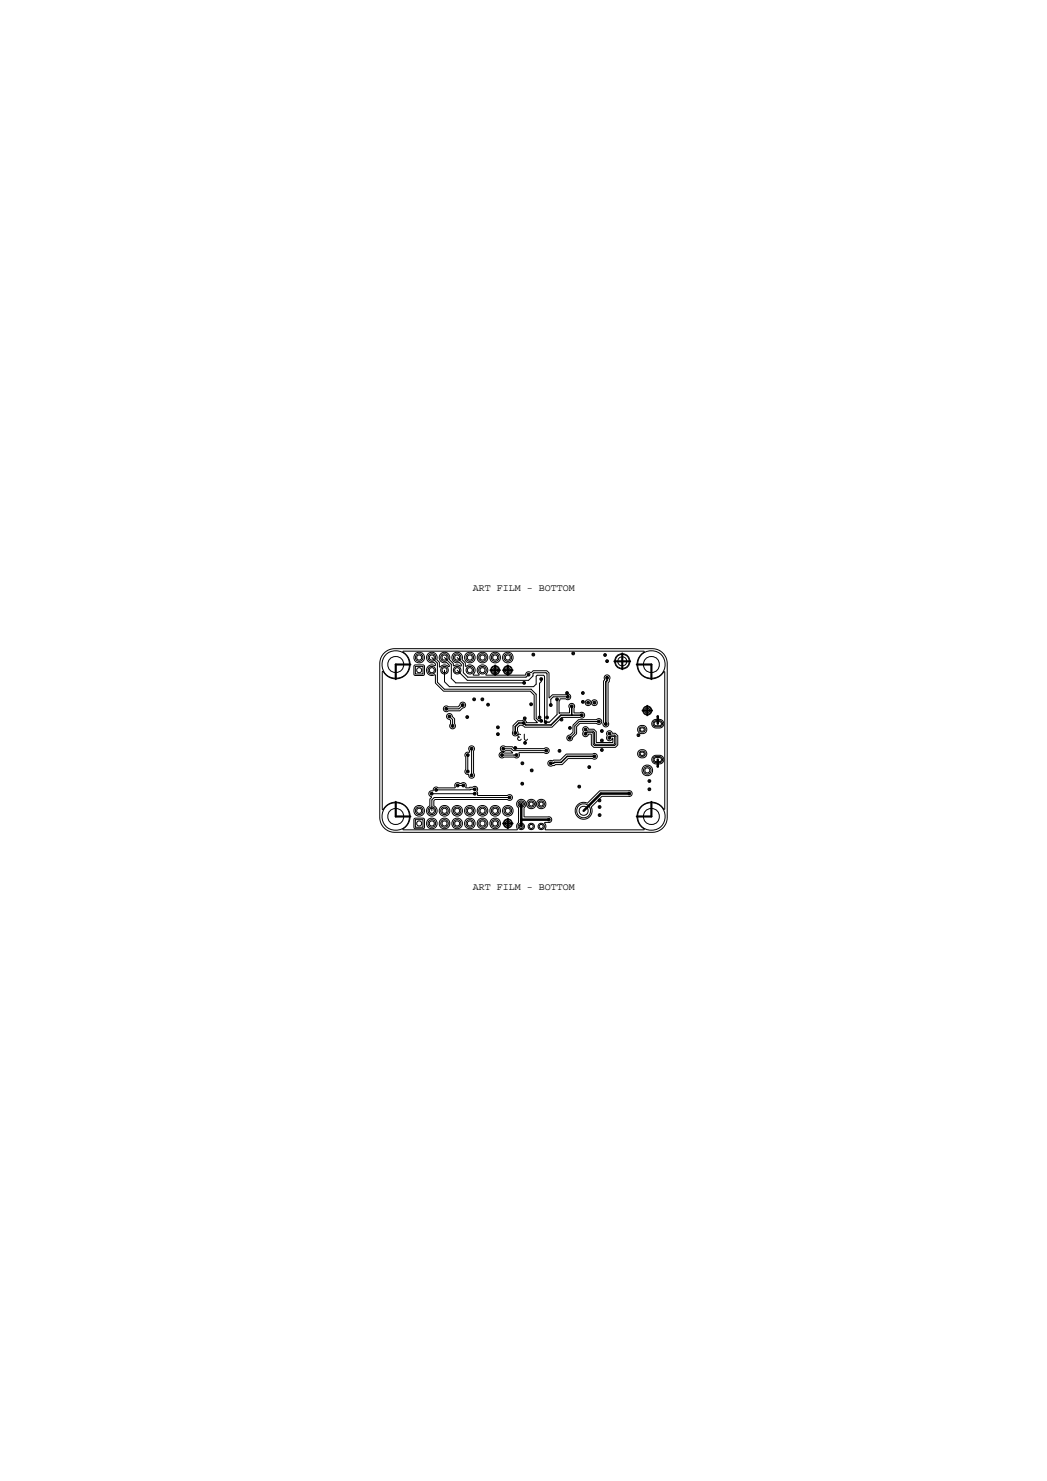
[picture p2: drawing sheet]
<svg xmlns="http://www.w3.org/2000/svg" width="210mm" height="297mm" viewBox="0 0 210 297" stroke-linecap="round" stroke-linejoin="round" font-family="sans-serif">
<defs><g id="words">
<g font-size="2">
<text x="94.9" y="118.6">ART FILM - BOTTOM</text>
<text x="94.9" y="178.4">ART FILM - BOTTOM</text>
</g>
</g></defs>
<!-- layer: Board Outline -->
<path d="M77 131l.9-.6 1.3-.3h51.6a3 3 0 0 1 3 3v30.8a3 3 0 0 1-3 3h-51.6a3 3 0 0 1-3-3v-30.8l.2-1.2z" fill="none" stroke="#000" stroke-width=".2"/>
<!-- layer: Nets -->
<g fill="none" stroke="#000" stroke-width=".3">
<path d="M121.5 136.7l.3-.2zM121.5 136.7v8.5zM121.8 135.9v.6zM103.3 145.7v1.3zM103.3 145.7l.8-.7zM104.1 145h.9zM105 145l.4 .4zM105.4 145.4h5.1zM110.5 153.1h.5zM111 153.1l.2-.2zM111.2 152.9h1.4zM112.5 143.4l-2 2z"/>
<path d="M112.5 143.4h2.2zM112.6 152.9l1.2-1.2zM113.8 151.7h5.4zM114.7 143.4h.1M114.7 141.6v1.8zM114.7 143.4h2z"/>
</g>
<path d="M120.5 159.1l-3.4 3.5zM120.5 159.1h5.7zM131.9 143.7h.1M131.9 153.7h.1M131.9 143.7v1.4zM131.9 152.3v1.4zM104.6 164.4h5.5zM104.6 164.4v1.3zM104.6 161.2v3.2z" fill="none" stroke="#000" stroke-width=".5"/>
<g fill="none" stroke="#000" stroke-width=".2">
<path d="M76.7 134.7l.2-.1a2.89 2.89 0 0 0 4.5 .7 2.89 2.89 0 0 0-.6-4.6l.1-.1h48.3v.2a2.89 2.89 0 0 0-.5 4.5 2.89 2.89 0 0 0 4.5-.6l.1 .1v27.4l-.2 .1a2.89 2.89 0 0 0-4.5-.6 2.89 2.89 0 0 0 .6 4.6v.1h-19.8l.1-.8-.2-.6 1.1-.2 .3-.3-.2-.5-.4-.2h-5v-1.8l.3-.4 .1-.5-.3-.5-.6-.3-.7 .2-.3 .6 .1 .5 .3 .4v3l-.4 .5 .1 .9h-22.8l-.1-.2a2.89 2.89 0 0 0 .6-4.5 2.89 2.89 0 0 0-4.6 .7l-.1-.1zM83.1 133.4h1.9l.1 2h-2zM83.3 133.6h1.5v1.6h-1.5zM85.9 131.1l.8-.3 .7 .4 .3 .5-.1 .6 .5 .5v.9l.2 .1 .8-.5 .5 .1 .4 .3 .1-.1v-.2l-.5-.5-.9-.1-.5-.6-.1-.5 .2-.4 .3-.4 .5-.1 .5 .1 .4 .4 .2 .4-.1 .6 .8 .8v.4l.8-.2 .8 .2v-.2l-.4-.4h-.6l-.5-.2-.4-.7 .1-.5 .4-.5 .5-.2 .6 .1 .5 .6v.8l.6 .6v.7l1.1-.2 .8 .5 .1 .7-.4 .6 .1 .2h1.1l-.4-.8 .1-.5 .3-.5 .6-.3 .6 .2 .5 .5v.6l-.4 .6 .1 .2h7.8l.3-.5 .3-.2 .6 .2 .5-.4h2.7l.4 .5v4.9l.7-.6h2.7l.4-.1 .3 .1 .2 .3v.4l-.4 .3-.6-.2-1.1 .1-.2 .5v2.4l2.1-.1-.1-1.5 .3-.3 .4-.1 .3 .1 .1 .3-.1 1.5 1.8-.1 .3 .3v.4l-.5 .4-.4-.1h-3.6l-2 1.9h-5.4l-.6-.4h-.4l-.5 .5 .1 1.4-.4 .2h-.4l-.3-.4 .1-1.6 1-1 1.2-.1 .4 .2 .1 .3h2.2l-.7-.7v-4.8l-.7-.8h-17.4l-1.7-1.6v-1.6h-1l-.7-.6v-.7l.4-.5 .5-.3 .7 .2 .1-.1v-.3l-.3-.2h-.7l-.6-.5-.1-.7zM86.6 131.9l1.1 1.1zM87.7 136.8l1.4 1.4zM87.7 133v3.8zM89.1 138.2h17.4zM89.2 131.9l1.3 1.3zM89.2 136.7l.9 1zM89.2 134.4v2.3zM90.1 137.7h16.9z"/>
<path d="M90.5 136.1l.9 .8zM90.5 133.2v2.9zM91.4 136.9h13.7zM91.7 134.4l2 2zM91.7 131.9l1.2 1.2zM92.9 134.9l.9 .9zM92.9 133.1v1.8zM93.7 136.4h12.3zM93.8 135.8h11.7zM104.9 136.8h.4v.3h-.4zM105 136.9l.1-.1 .2 .2-.2 .1zM105.5 135.8l.5-.5z"/>
<path d="M105.8 135.1h.4v.4h-.4zM105.9 135.2l.1-.1 .2 .3h-.2zM106 136.4l.9-.9zM106.5 138.2l1 1zM106.8 131.1h.4v.4h-.4zM106.8 131.2l.2-.1 .1 .2-.1 .1zM106.9 135.1v.4zM107 137.7l.5-.5zM107.1 134.9h2.4zM107.1 134.9l-.2 .2zM107.5 135.6l.2-.2zM107.5 135.6v1.6z"/>
<path d="M107.5 139.2v4.9zM107.7 135.4h1.3zM108.2 137v6.9zM108.3 136h.5v.4h-.5zM108.4 136.1l.2-.1 .1 .3h-.1zM108.6 136.7l-.4 .3zM108.6 136.2v.5zM109 135.4l.2 .2zM109.2 135.6v8.1zM109.5 134.9l.2 .2zM109.7 135.1v8.8zM111 139.7l-.5 .5z"/>
<path d="M111 139.7h2.9zM113.5 138.8h.4v.4h-.4zM113.6 138.9l.1-.1 .2 .2-.2 .1zM113.7 139.5h.4v.4h-.4zM113.8 139.7l.1-.1 .1 .2-.1 .1zM114.8 130.8h.4v.4h-.4zM114.8 131l.2-.1 .1 .2-.1 .1zM116.7 138.8h.4v.4h-.4zM116.8 138.9l.1-.1 .1 .2-.1 .1zM121.1 131.2h.5v.3h-.5zM121.2 131.3l.2-.1 .1 .2-.1 .1zM121.4 135.5l.6-.1 .3 .5-.1 .8-.2 .2v7.9l.1 .4-.2 .4-.4 .2-.4-.2-.2-.4 .2-.4v-8.2l.2-.3-.1-.4z"/>
<path d="M121.6 135.7h.4v.4h-.4zM121.6 132.4h.4v.4h-.4zM121.6 135.9l.2-.1 .1 .2-.1 .1zM121.6 132.5l.2-.1 .1 .3h-.1zM86.2 158.8l.6-.2 .2-.5 .3-.3 .6 .2h3.3v-.6l.3-.4 .3-.1 .7 .2 .5-.2 .5 .4v.7h.6l1.1-.3 .4 .1 .2 .4-.2 .5 .2 .8h6l.4-.1 .4 .1 .2 .5-.2 .4-.4 .1-.4-.2h-14.5l-.3 .3v1l.6 .5v.8l-.3 .5-.8 .3-.6-.3-.3-.7 .1-.7 .5-.4v-1.3l.4-.4-.6-.6zM86.4 159h.4v.4h-.4zM86.4 159.1l.2-.1 .1 .2-.1 .1zM86.6 159.2h8.6zM87.1 159.9l-.5 .5zM87.1 159.9h15.1zM87.3 158.2h.4v.4h-.4zM87.3 158.3h.2l.1 .2-.1 .1z"/>
<path d="M87.5 158.4h6.8zM89.1 141.7l.4-.1 .4 .1h2l.5-.7 .3-.2 .5 .1 .2 .4-.2 .5-.4 .2-.6 .6h-2.3l-.5 .1-.5-.4zM89.3 142h.4v.3h-.4zM89.4 142.1l.1-.1 .1 .2-.1 .1zM89.5 142.2h2.5zM89.7 143.3l.4-.2 .4 .1 .7 .9v1l.2 .5-.4 .5h-.4l-.4-.3 .2-1.3-.8-.6v-.3zM89.9 143.5h.5v.4h-.5zM90 143.6l.1-.1 .2 .2-.2 .1zM90.1 143.7l.7 .6zM90.6 145.4h.4v.4h-.4zM90.6 145.5l.2-.1 .1 .3h-.1zM90.8 144.3v1.3z"/>
<path d="M91.6 157.3h.4v.4h-.4zM91.7 157.4h.1l.1 .2-.1 .1zM91.8 157.5h1.1zM92.6 141.2h.4v.4h-.4zM92.7 141.3l.1-.1 .1 .3h-.1zM92.7 157.3h.4v.4h-.4zM92.8 157.4h.1l.2 .2-.2 .1zM92.8 141.4l-.8 .8zM93.5 143.6h.4v.4h-.4zM93.6 143.7l.1-.1 .1 .3-.1 .1zM93.6 151.2h.4v.4h-.4zM93.6 154.5h.4v.4h-.4z"/>
<path d="M93.7 151.3h.1l.2 .2-.2 .1zM93.7 154.6h.1l.2 .2-.2 .1zM93.8 151.4v3.3zM94.2 149.7l.6-.1 .4 .5-.2 .5v4.4l.2 .5-.2 .4-.4 .2-.4-.2-.2-.5-.5-.2-.3-.4 .2-.5v-2.4l-.1-.6 .3-.4 .6-.1-.2-.6zM94.3 158.4l.1-.1zM94.4 150h.4v.3h-.4zM94.4 155.3h.4v.4h-.4zM94.4 158.3h.8zM94.5 150.1l.1-.1 .1 .2-.1 .1zM94.5 155.4l.1-.1 .1 .3h-.1zM94.6 150.2v5.3zM94.9 140.1h.4v.3h-.4z"/>
<path d="M95 140.2l.1-.1 .1 .2-.1 .1zM95 158.1h.4v.4h-.4zM95 159h.4v.4h-.4zM95.1 158.2l.1-.1 .2 .3h-.2zM95.1 159.1l.1-.1 .2 .2-.2 .1zM96.5 140.1h.5v.3h-.5zM96.6 140.2l.1-.1 .2 .2-.2 .1zM97.7 141.1h.4v.4h-.4zM97.8 141.2h.1l.1 .2-.1 .1zM99.7 145.7h.4v.4h-.4zM99.7 147h.4v.4h-.4zM99.7 145.8l.2-.1 .1 .2-.1 .1z"/>
<path d="M99.7 147.2l.2-.1 .1 .2-.1 .1zM100.5 151.2h.4v.4h-.4zM100.5 149.7l.5-.1 .4 .2h1.3l.5 .3h5.9l.5-.1 .4 .1 .2 .5-.2 .3-.4 .2-.5-.2h-4.9l-.1 .7-.3 .4-.6-.2h-2.1l-.5 .2-.3-.1-.2-.4 .1-.3 .2-.3 2.4 .1-.4-.4-1.7 .1-.3-.5zM100.5 151.3h.2l.1 .2-.1 .1zM100.7 151.4h2.4zM100.7 150h.4v.3h-.4zM100.8 150.1l.1-.1 .2 .2-.2 .1zM100.9 150.2h1.7zM102 159.7h.4v.4h-.4zM102.1 159.9l.1-.1 .1 .2-.1 .1zM102.6 150.2l.4 .3zM103 150.5h6.6z"/>
<path d="M103.1 151.4h.1M103.1 151.4h.5zM103.1 146.8h.5v.4h-.5zM103.1 149.8h.5v.4h-.5zM103.2 146.9l.1-.1 .2 .3-.2 .1zM103.2 149.9l.1-.1 .2 .3-.2 .1zM103.4 151.2h.4v.4h-.4zM103.5 151.3h.1l.1 .2-.1 .1zM104.5 157h.5v.4h-.5zM104.6 152.9h.4v.4h-.4zM104.6 157.1l.1-.1 .2 .2-.2 .1zM104.6 153l.2-.1 .1 .2-.1 .1z"/>
<path d="M104.8 144.8h.5v.4h-.5zM104.9 144.9l.1-.1 .2 .3h-.2zM105 143.9h.5v.3h-.5zM105.1 148.8h.4v.4h-.4zM105.1 144l.2-.1 .1 .2-.1 .1zM105.2 148.9l.1-.1 .1 .3h-.1zM106.3 141h.4v.4h-.4zM106.4 141.2l.1-.1 .2 .2-.2 .1zM106.4 154.3h.5v.4h-.5zM106.5 154.4l.2-.1 .1 .3h-.1zM107.5 144.1l.5 .5zM108 143.7h.4v.4h-.4z"/>
<path d="M108 144.6h.6zM108.1 143.8l.1-.1 .2 .3h-.2zM108.3 144.4h.5v.4h-.5zM108.4 144.5l.2-.1 .1 .2-.1 .1zM109.2 144.1h.1M109.2 143.7v.4zM109.2 143.7h.1M109.2 144.6l.2 .2zM109.2 144.1v.5zM109.2 144.6h.5v.4h-.5zM109.3 144.7h.1l.2 .2-.2 .1zM109.4 150.3h.4v.4h-.4z"/>
<path d="M109.4 150.5l.2-.1 .1 .2-.1 .1zM109.4 144.8h.6zM109.5 143.7h.4v.4h-.4zM109.6 143.8l.1-.1 .2 .3h-.2zM110 144.8h.1M110 144.8h.2zM110 152.7l.4-.2 .4 .1 .2-.2h1.4l1.2-1.2h5.2l.5-.1 .3 .1 .2 .4-.1 .4-.4 .3-.5-.2h-4.8l-1.3 1.2h-1.3l-.2 .2-.7 .1h-.3l-.3-.3v-.3zM110.2 144.8l1.5-1.5zM110.3 152.9h.4v.4h-.4zM110.3 141.2h.4v.4h-.4zM110.3 153l.2-.1 .1 .2-.1 .1zM110.3 141.3l.2-.1 .1 .3h-.1z"/>
<path d="M110.5 140.2v1.2zM111.5 140.1h.4v.3h-.4zM111.6 140.2l.1-.1 .2 .2-.2 .1zM111.7 140.2v3.1zM112 150.4h.4v.4h-.4zM112.1 150.5l.1-.1 .2 .2-.2 .1zM112.4 144.1h.4v.4h-.4zM112.5 144.2h.1l.2 .2-.2 .1zM114.1 147.8h.4v.4h-.4zM114.1 145.8h.4v.4h-.4zM114.1 147.9l.2-.1 .1 .3h-.1zM114.2 145.9l.1-.1 .1 .3h-.1z"/>
<path d="M114.3 148l1-1zM114.5 141.4h.4v.4h-.4zM114.5 141.6l.2-.1 .1 .2-.1 .1zM115.3 145.6v1.4zM116 157.6h.4v.3h-.4zM116 144.3h3.6l.6-.2 .4 .2 .1 .4-.2 .4-.3 .2-.6-.2h-3.3l-.6 .6-.1 1.4-.7 .8-.2 .5-.7 .1-.3-.3 .1-.5 .5-.3 .6-.6v-1.4zM116 157.7l.2-.1 .1 .2-.1 .1zM116.2 144.7h3.9zM116.2 144.7l-.9 .9zM116.5 143.2h.4v.4h-.4zM116.5 143.3h.2l.1 .2-.1 .1zM116.7 140.6h.4v.3h-.4z"/>
<path d="M116.8 140.7l.1-.1 .1 .2-.1 .1zM117 145.9l.6-.1 .4 .4h1.1l.5 .5v2.2h3.3v-.9l-.5 .5h-.4l-.3-.2v-.4l.1-.4-.1-.5 .2-.3 .4-.2 .3 .2 .2 .4h.6l.5 .5v1.8l-.5 .5h-4.3l-.5-.5v-2.2h-.6l-.1 .4-.4 .1h-.3l-.3-.3 .1-.7-.1-.4zM117.2 147h.5v.3h-.5zM117.2 146.1h.5v.4h-.5zM117.3 147.1l.1-.1 .2 .2-.2 .1zM117.3 146.2l.1-.1 .2 .3-.2 .1zM117.4 147.2l.3-.3zM117.4 146.3l.3 .3zM117.7 140.7h.5v.4h-.5zM117.7 146.9h1.1zM117.7 146.6h1.2zM117.8 140.8h.2l.1 .2-.1 .1z"/>
<path d="M118 153.6h.4v.4h-.4zM118 153.8l.2-.1 .1 .2-.1 .1zM118.8 146.9l.2 .1zM118.9 146.6l.3 .3zM119 149.2l.2 .3zM119 147v2.2zM119 151.5h.4v.4h-.4zM119 140.7h.4v.4h-.4zM119.1 151.6l.1-.1 .2 .2-.2 .1zM119.1 140.8h.1l.2 .2-.2 .1zM119.2 149.1l.2 .2zM119.2 146.9v2.2z"/>
<path d="M119.2 149.5h4.1zM119.4 149.3h3.8zM119.9 144.5h.4v.4h-.4zM120 144.6l.1-.1 .1 .3h-.1zM120.5 150.2h.4v.4h-.4zM120.5 148.3h.4v.4h-.4zM120.5 146.4h.4v.4h-.4zM120.6 150.3h.1l.2 .2-.2 .1zM120.6 148.4l.1-.1 .2 .3-.2 .1zM120.6 146.5l.1-.1 .2 .3h-.2zM121.3 145h.4v.4h-.4zM121.4 145.1l.1-.1 .1 .3-.1 .1z"/>
<path d="M122 146.9h.4v.4h-.4zM122 147.8h.4v.4h-.4zM122.1 147h.1l.2 .2-.2 .1zM122.1 147.9l.1-.1 .2 .2-.2 .1zM122.2 147.1l.3 .3zM122.5 147.4h.8zM122.5 147.7l-.3 .3zM122.5 147.7h.7zM123.2 147.7l.1 .1zM123.2 149.3l.1-.2zM123.3 147.4l.2 .3zM123.3 147.8v1.3z"/>
<path d="M123.5 147.7v1.5zM123.5 149.2l-.2 .3zM126 159h.4v.3h-.4zM126.1 159.1l.1-.1 .1 .2-.1 .1zM127.8 147.2h.5v.4h-.5zM127.9 147.4l.2-.1 .1 .2-.1 .1zM128.1 150.6l.6-.3 .7 .2 .3 .5-.1 .7-.6 .3-.8-.2-.3-.6zM128.1 145.7l.6-.2 .7 .1 .3 .6-.1 .6-.6 .3-.8-.1-.3-.6zM128.4 145.9a.65 .65 0 0 1 .7-.1 .65 .65 0 0 1 .3 .7 .6 .6 0 0 1-.8 .3 .6 .6 0 0 1-.2-.9zM128.4 150.7a.65 .65 0 0 1 .7 0 .65 .65 0 0 1 .3 .6 .6 .6 0 0 1-.8 .3 .6 .6 0 0 1-.2-.9zM130 156.4h.5v.4h-.5zM130 158.1h.5v.4h-.5z"/>
<path d="M130.1 156.6l.1-.1 .2 .2-.2 .1zM130.1 158.2l.1-.1 .2 .3h-.2zM131 151.7l.5-.2h1.1l.5 .5v.7l-.6 .5-1.3-.1-.5-.6 .1-.4zM131 144.5l.5-.2h1.1l.5 .5v.7l-.6 .5-1.3-.1-.5-.6 .1-.4zM131.3 144.6a1.37 1.37 0 0 1 1.5 .2 .61 .61 0 0 1-.5 .9h-.7a.61 .61 0 0 1-.6-.4 .61 .61 0 0 1 .3-.7zM131.3 151.8a1.37 1.37 0 0 1 1.5 .2 .61 .61 0 0 1-.5 .9h-.7a.61 .61 0 0 1-.6-.4 .61 .61 0 0 1 .3-.7zM131.3 144.8h1.2l.2 .5-.4 .2h-1l-.1-.2zM131.3 152h1.2l.2 .5-.4 .2h-1l-.1-.2zM83.1 164.2h1.9l.1 1.9h-2zM83.3 164.4h1.5v1.5h-1.5zM86.6 160.4v2.2zM109.9 164.2h.4v.4h-.4z"/>
<path d="M109.9 164.3l.2-.1 .1 .2-.1 .1zM115.9 161.4a2.45 2.45 0 0 1 1.9-.4l2.5-2.4h6l.5 .4-.1 .4-.4 .3h-5.5l-2.2 2.2a1.7 1.7 0 0 1-1.8 2.4 1.7 1.7 0 0 1-.9-2.9zM120 160.3h.5v.4h-.5zM120.1 163.3h.4v.4h-.4zM120.1 161.6h.4v.4h-.4zM120.1 160.4h.1l.2 .2-.2 .1zM120.1 163.4l.2-.1 .1 .2-.1 .1zM120.1 161.8l.2-.1 .1 .2-.1 .1z"/>
<circle cx="79.4" cy="133.3" r="2.77"/>
<circle cx="79.4" cy="133.3" r="1.61"/>
<circle cx="84.1" cy="131.9" r="1.07"/>
<circle cx="84.1" cy="131.9" r=".51"/>
<circle cx="84.1" cy="134.4" r=".51"/>
<circle cx="84.1" cy="131.9" r=".77"/>
<circle cx="86.6" cy="134.4" r=".51"/>
<circle cx="86.6" cy="131.9" r=".51"/>
<circle cx="86.6" cy="131.9" r=".77"/>
<circle cx="86.6" cy="134.4" r=".77"/>
<circle cx="89.2" cy="131.9" r=".51"/>
<circle cx="89.2" cy="134.4" r=".51"/>
<circle cx="89.2" cy="134.4" r=".77"/>
<circle cx="89.2" cy="131.9" r=".77"/>
<circle cx="91.7" cy="134.4" r=".51"/>
<circle cx="91.7" cy="131.9" r=".51"/>
<circle cx="91.7" cy="131.9" r=".77"/>
<circle cx="91.7" cy="134.4" r=".77"/>
<circle cx="94.2" cy="131.9" r="1.07"/>
<circle cx="94.2" cy="134.4" r=".51"/>
<circle cx="94.2" cy="131.9" r=".51"/>
<circle cx="94.2" cy="131.9" r=".77"/>
<circle cx="94.2" cy="134.4" r=".77"/>
<circle cx="96.8" cy="131.9" r="1.07"/>
<circle cx="96.8" cy="134.4" r=".51"/>
<circle cx="96.8" cy="131.9" r=".51"/>
<circle cx="96.8" cy="131.9" r=".77"/>
<circle cx="96.8" cy="134.4" r=".77"/>
<circle cx="99.3" cy="131.9" r="1.07"/>
<circle cx="99.3" cy="134.4" r=".9"/>
<circle cx="99.3" cy="134.4" r=".51"/>
<circle cx="99.3" cy="131.9" r=".51"/>
<circle cx="99.3" cy="134.4" r=".77"/>
<circle cx="99.3" cy="131.9" r=".77"/>
<circle cx="101.9" cy="131.9" r="1.07"/>
<circle cx="101.9" cy="134.4" r=".9"/>
<circle cx="101.9" cy="134.4" r=".51"/>
<circle cx="101.9" cy="131.9" r=".51"/>
<circle cx="101.9" cy="134.4" r=".77"/>
<circle cx="101.9" cy="131.9" r=".77"/>
<circle cx="124.8" cy="132.6" r="1.41"/>
<circle cx="124.8" cy="132.6" r=".91"/>
<circle cx="124.8" cy="132.6" r="1.54"/>
<circle cx="130.6" cy="133.3" r="2.77"/>
<circle cx="130.7" cy="133.3" r="1.61"/>
<circle cx="118" cy="140.9" r=".58"/>
<circle cx="119.2" cy="140.9" r=".58"/>
<circle cx="128.8" cy="146.3" r=".38"/>
<circle cx="128.8" cy="151.1" r=".38"/>
<circle cx="129.8" cy="154.5" r="1.07"/>
<circle cx="129.8" cy="142.5" r=".9"/>
<circle cx="129.8" cy="154.5" r=".51"/>
<circle cx="129.8" cy="142.5" r=".51"/>
<circle cx="129.8" cy="154.5" r=".77"/>
<circle cx="129.8" cy="142.5" r=".77"/>
<circle cx="79.4" cy="163.8" r="2.77"/>
<circle cx="79.4" cy="163.8" r="1.61"/>
<circle cx="84.1" cy="162.6" r="1.07"/>
<circle cx="84.1" cy="165.1" r=".51"/>
<circle cx="84.1" cy="162.6" r=".51"/>
<circle cx="84.1" cy="162.6" r=".77"/>
<circle cx="86.6" cy="165.1" r="1.07"/>
<circle cx="86.6" cy="165.1" r=".51"/>
<circle cx="86.6" cy="162.6" r=".51"/>
<circle cx="86.6" cy="162.6" r=".77"/>
<circle cx="86.6" cy="165.1" r=".77"/>
<circle cx="89.2" cy="162.6" r="1.07"/>
<circle cx="89.2" cy="165.1" r="1.07"/>
<circle cx="89.2" cy="165.1" r=".51"/>
<circle cx="89.2" cy="162.6" r=".51"/>
<circle cx="89.2" cy="162.6" r=".77"/>
<circle cx="89.2" cy="165.1" r=".77"/>
<circle cx="91.7" cy="162.6" r="1.07"/>
<circle cx="91.7" cy="165.1" r="1.07"/>
<circle cx="91.7" cy="165.1" r=".51"/>
<circle cx="91.7" cy="162.6" r=".51"/>
<circle cx="91.7" cy="162.6" r=".77"/>
<circle cx="91.7" cy="165.1" r=".77"/>
<circle cx="94.2" cy="162.6" r="1.07"/>
<circle cx="94.2" cy="165.1" r="1.07"/>
<circle cx="94.2" cy="165.1" r=".51"/>
<circle cx="94.2" cy="162.6" r=".51"/>
<circle cx="94.2" cy="162.6" r=".77"/>
<circle cx="94.2" cy="165.1" r=".77"/>
<circle cx="96.8" cy="162.6" r="1.07"/>
<circle cx="96.8" cy="165.1" r="1.07"/>
<circle cx="96.8" cy="165.1" r=".51"/>
<circle cx="96.8" cy="162.6" r=".51"/>
<circle cx="96.8" cy="162.6" r=".77"/>
<circle cx="96.8" cy="165.1" r=".77"/>
<circle cx="99.3" cy="162.6" r="1.07"/>
<circle cx="99.3" cy="165.1" r="1.07"/>
<circle cx="99.3" cy="165.1" r=".51"/>
<circle cx="99.3" cy="162.6" r=".51"/>
<circle cx="99.3" cy="165.1" r=".77"/>
<circle cx="99.3" cy="162.6" r=".77"/>
<circle cx="101.9" cy="162.6" r="1.07"/>
<circle cx="101.9" cy="165.1" r=".9"/>
<circle cx="101.9" cy="165.1" r=".51"/>
<circle cx="101.9" cy="162.6" r=".51"/>
<circle cx="101.9" cy="165.1" r=".77"/>
<circle cx="101.9" cy="162.6" r=".77"/>
<circle cx="104.6" cy="161.2" r=".41"/>
<circle cx="104.6" cy="165.7" r=".41"/>
<circle cx="104.6" cy="165.7" r=".64"/>
<circle cx="104.6" cy="161.2" r=".64"/>
<circle cx="106.5" cy="161.2" r=".94"/>
<circle cx="106.6" cy="161.2" r=".41"/>
<circle cx="106.6" cy="165.7" r=".41"/>
<circle cx="106.6" cy="165.7" r=".64"/>
<circle cx="106.6" cy="161.2" r=".64"/>
<circle cx="108.5" cy="161.2" r=".94"/>
<circle cx="108.6" cy="161.2" r=".41"/>
<circle cx="108.6" cy="165.7" r=".41"/>
<circle cx="108.6" cy="165.7" r=".64"/>
<circle cx="108.6" cy="161.2" r=".64"/>
<circle cx="117.1" cy="162.6" r="1.41"/>
<circle cx="117.1" cy="162.6" r=".91"/>
<circle cx="130.6" cy="163.8" r="2.77"/>
<circle cx="130.7" cy="163.8" r="1.61"/>
</g>
<g fill="none" stroke="#000" stroke-width=".43">
<path d="M79.4 133.3h2.9zM79.4 133.3v2.9zM98.4 134.4h.9zM99.3 134.4h1zM99.3 133.5v.9zM99.3 134.4v.9zM100.9 134.4h1zM101.9 134.4h.9zM101.9 133.5v.9zM101.9 134.4v.9zM123.2 132.6h1.6zM124.8 132.6h1.6z"/>
<path d="M124.8 131.1v1.5zM124.8 132.6v1.6zM127.7 133.3h3zM130.7 133.3v2.9zM128.9 142.5h.9zM129.8 142.5h1zM129.8 141.6v.9zM129.8 142.5v.9zM79.4 163.7h2.9zM79.4 160.8v2.9zM100.9 165.1h1zM101.9 165.1h.9z"/>
<path d="M101.9 164.2v.9zM101.9 165.1v1zM127.7 163.7h3zM130.7 160.8v2.9z"/>
</g>
<!-- layer: Text -->
<path d="M104.2 147.8a.36 .36 0 0 0-.4 .3 .36 .36 0 0 0 .3 .4 .36 .36 0 0 0 .4-.3M104.4 147.3a.31 .31 0 0 0-.5 .1 .31 .31 0 0 0 .2 .4M105.2 147.2v1l.3 .3 .3-.3" fill="none" stroke="#000" stroke-width=".2"/>
<use href="#words"/>
</svg>
